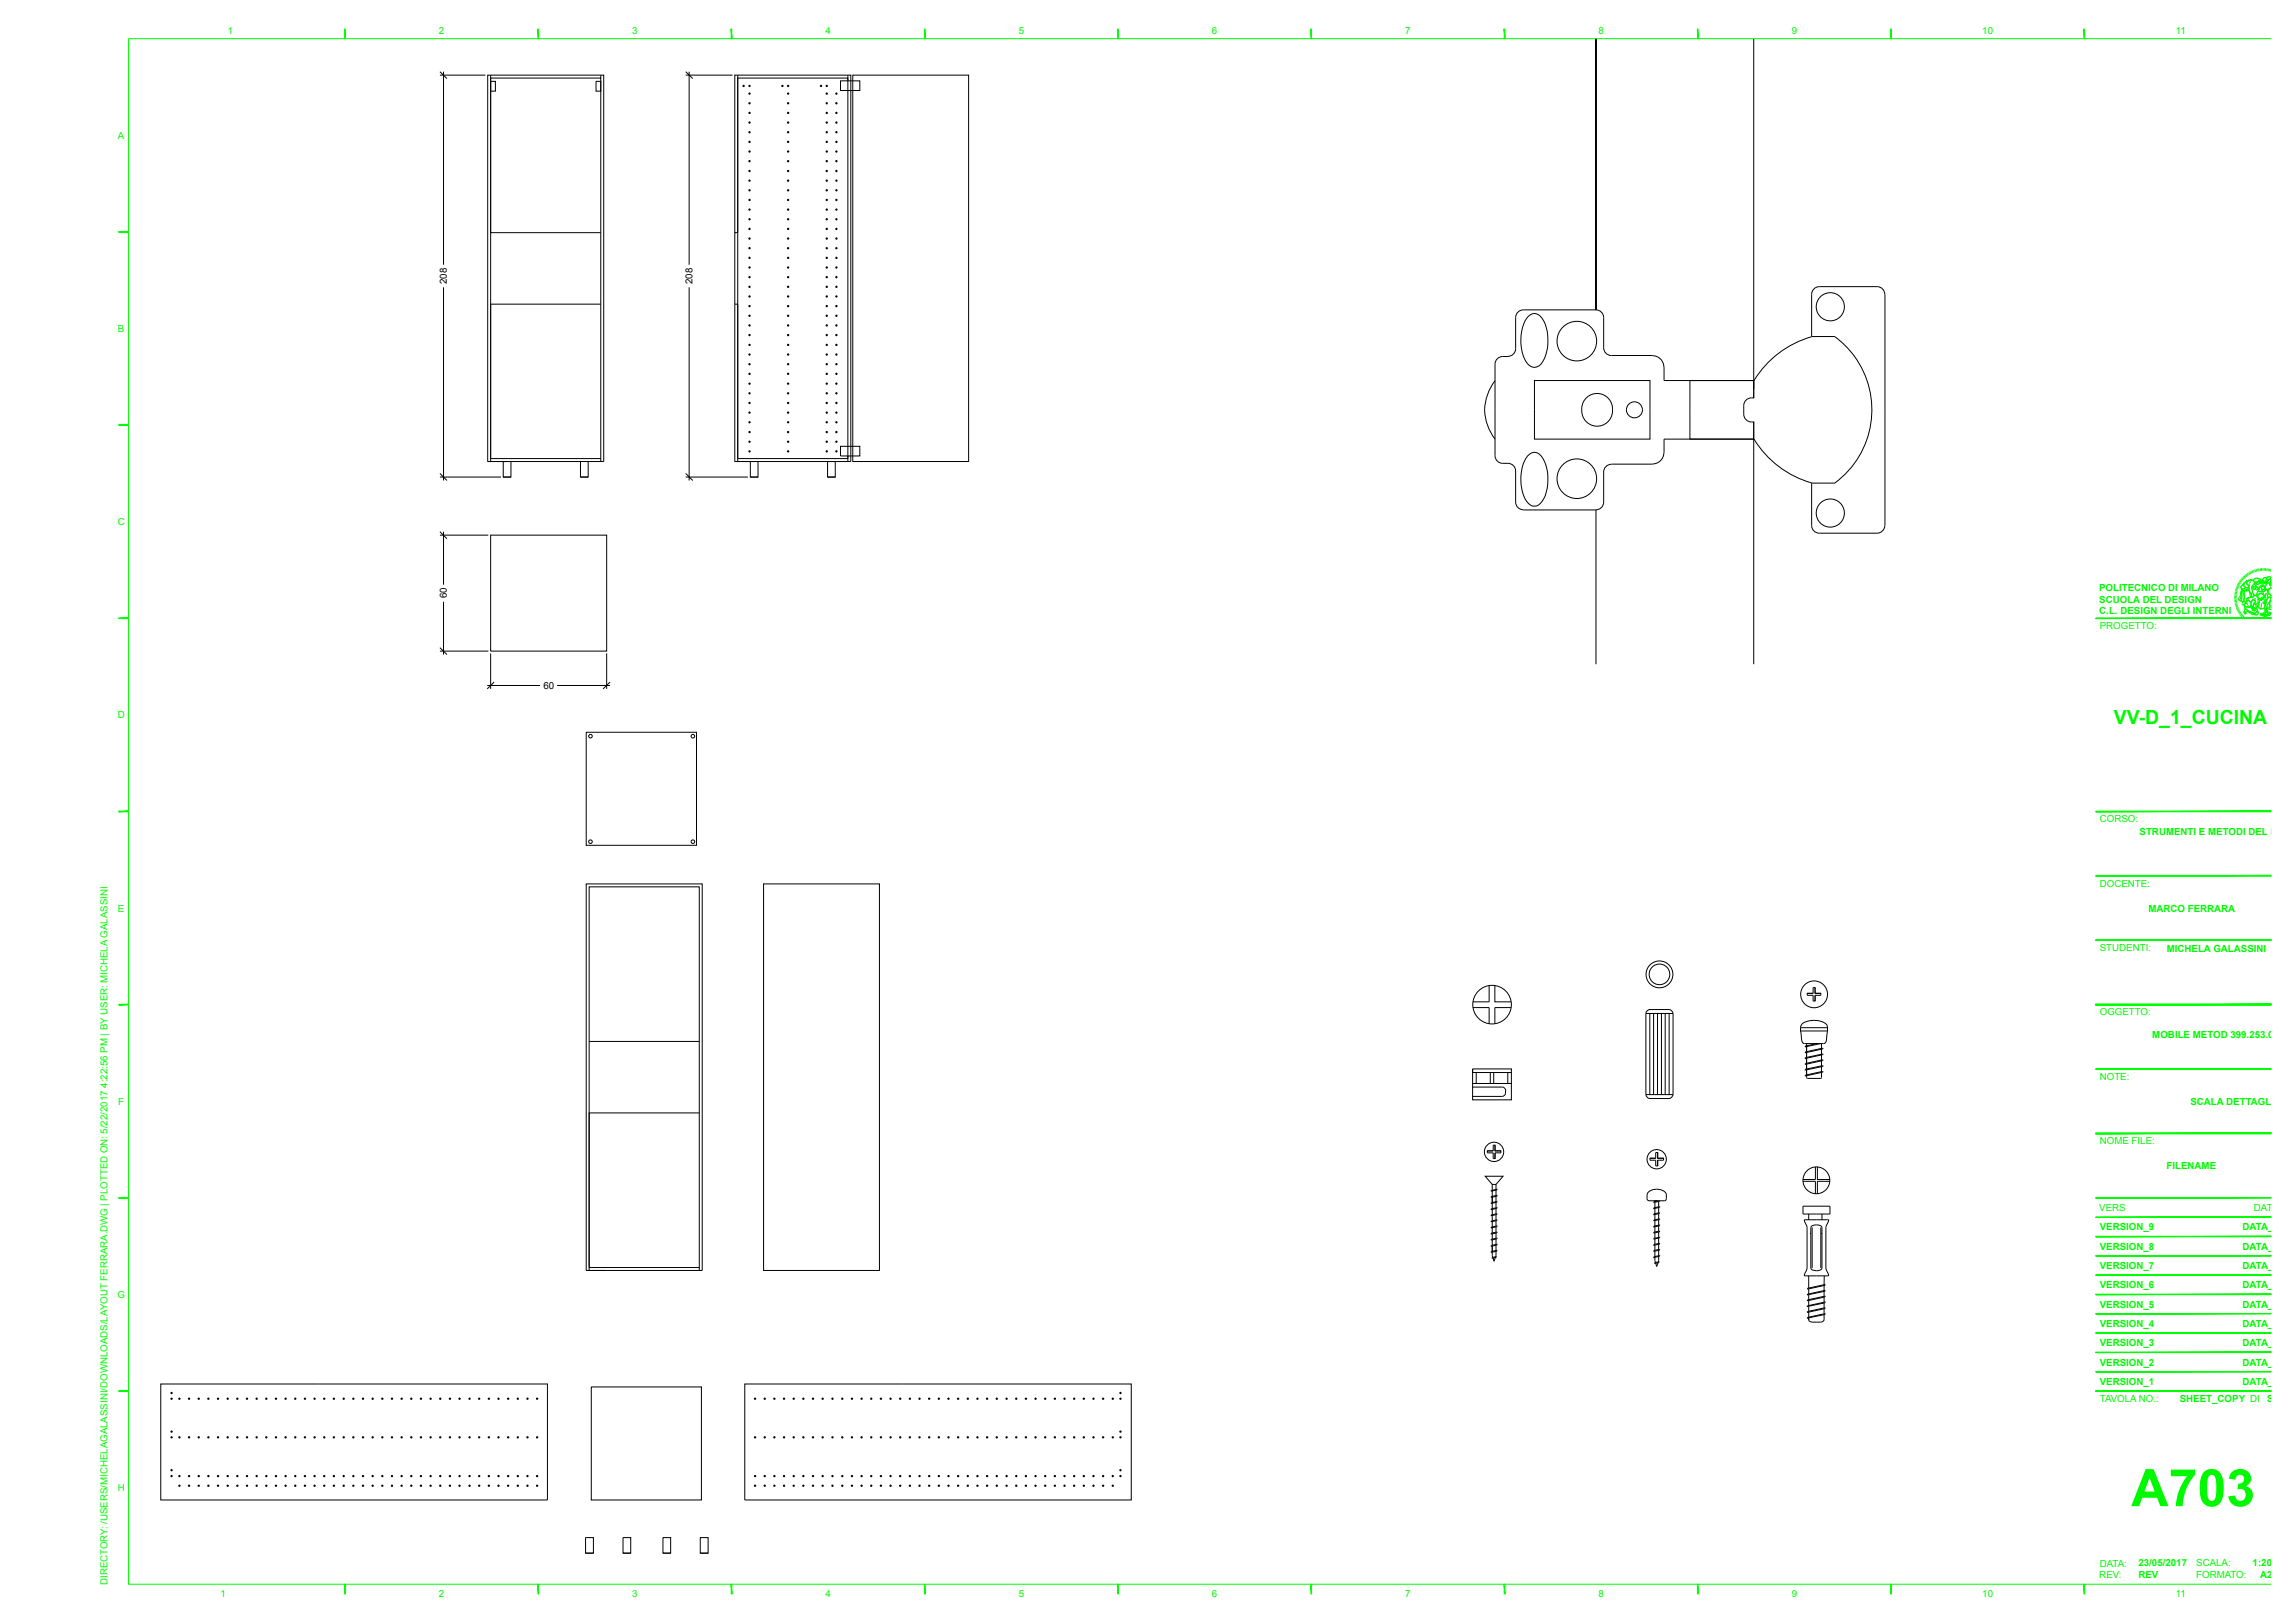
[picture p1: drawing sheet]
<svg xmlns="http://www.w3.org/2000/svg" width="594mm" height="420mm" viewBox="0 0 594 420" stroke-linecap="round" stroke-linejoin="round" font-family="sans-serif">
<defs><g id="words">
<text font-size="13.4" fill="#00f900" x="551.4" y="389.8">A703</text>
<text font-size="5" fill="#00f900" x="546.9" y="187.3">VV-D_1_CUCINA</text>
<g font-size="2.5" fill="#00f900">
<text x="58.9" y="8.8">1</text>
<text x="113.6" y="8.8">2</text>
<text x="163.6" y="8.8">3</text>
<text x="213.6" y="8.8">4</text>
<text x="263.5" y="8.8">5</text>
<text x="313.5" y="8.8">6</text>
<text x="363.5" y="8.8">7</text>
<text x="413.5" y="8.8">8</text>
<text x="463.5" y="8.8">9</text>
<text x="512.8" y="8.8">10</text>
<text x="562.9" y="8.8">11</text>
<text x="30.5" y="35.9">A</text>
<text x="30.5" y="85.9">B</text>
<text x="30.5" y="135.9">C</text>
<text x="543.1" y="152.9">POLITECNICO DI MILANO</text>
<text x="543.1" y="156">SCUOLA DEL DESIGN</text>
<text x="543.1" y="159">C.L. DESIGN DEGLI INTERNI</text>
<text x="543.2" y="162.8">PROGETTO:</text>
<text x="30.5" y="185.9">D</text>
<text x="543.2" y="212.8">CORSO:</text>
<text x="553.5" y="216.2">STRUMENTI E METODI DEL PROGE</text>
<text x="543.2" y="229.4">DOCENTE:</text>
<text x="30.5" y="235.9">E</text>
<text x="555.8" y="235.9">MARCO FERRARA</text>
<text x="543.2" y="246.1">STUDENTI:</text>
<text x="560.6" y="246.5">MICHELA GALASSINI</text>
<text x="543.2" y="262.8">OGGETTO:</text>
<text x="556.8" y="268.7">MOBILE METOD 399.253.02</text>
<text x="543.2" y="279.4">NOTE:</text>
<text x="30.6" y="285.9">F</text>
<text x="566.7" y="285.9">SCALA DETTAGLI 1:1</text>
<text x="543.2" y="296.1">NOME FILE:</text>
<text x="560.5" y="302.5">FILENAME</text>
<text x="543.1" y="313.4">VERS</text>
<text x="583.1" y="313.4">DATA</text>
<text x="543.2" y="323.4">VERSION_8</text>
<text x="543.2" y="318.4">VERSION_9</text>
<text x="580.2" y="323.4">DATA_8</text>
<text x="580.2" y="318.4">DATA_9</text>
<text x="543.2" y="328.4">VERSION_7</text>
<text x="580.2" y="328.4">DATA_7</text>
<text x="30.4" y="335.9">G</text>
<text x="543.2" y="333.4">VERSION_6</text>
<text x="580.2" y="333.4">DATA_6</text>
<text x="543.2" y="338.4">VERSION_5</text>
<text x="580.2" y="338.4">DATA_5</text>
<text x="543.2" y="343.4">VERSION_4</text>
<text x="580.2" y="343.4">DATA_4</text>
<text x="543.2" y="353.4">VERSION_2</text>
<text x="543.2" y="348.4">VERSION_3</text>
<text x="580.2" y="353.4">DATA_2</text>
<text x="580.2" y="348.4">DATA_3</text>
<text x="543.2" y="358.4">VERSION_1</text>
<text x="580.2" y="358.4">DATA_1</text>
<text x="543.2" y="362.9">TAVOLA NO.:</text>
<text x="563.9" y="362.9">SHEET_COPY DI</text>
<text x="586.5" y="362.9">SHEET_</text>
<text x="30.5" y="385.9">H</text>
<text x="543.2" y="405.4">DATA:</text>
<text x="553.2" y="405.4">23/05/2017</text>
<text x="568.2" y="405.4">SCALA:</text>
<text x="582.8" y="405.4">1:20</text>
<text x="27.8" y="410.2" transform="rotate(-90 27.8 410.2)">DIRECTORY: /USERS/MICHELAGALASSINI/DOWNLOADS/LAYOUT FERRARA.DWG | PLOTTED ON: 5/22/2017 4:22:56 PM | BY USER: MICHELA GALASSINI</text>
<text x="57" y="413.4">1</text>
<text x="113.6" y="413.4">2</text>
<text x="163.6" y="413.4">3</text>
<text x="213.6" y="413.4">4</text>
<text x="263.5" y="413.4">5</text>
<text x="313.5" y="413.4">6</text>
<text x="363.5" y="413.4">7</text>
<text x="413.5" y="413.4">8</text>
<text x="463.5" y="413.4">9</text>
<text x="512.8" y="413.4">10</text>
<text x="543.1" y="408.3">REV:</text>
<text x="553.2" y="408.4">REV</text>
<text x="562.9" y="413.4">11</text>
<text x="568.2" y="408.4">FORMATO:</text>
<text x="584.7" y="408.4">A2</text>
</g>
<g font-size="2.5">
<text x="115.6" y="73.5" transform="rotate(-90 115.6 73.5)">208</text>
<text x="179.2" y="73.5" transform="rotate(-90 179.2 73.5)">208</text>
<text x="115.6" y="154.9" transform="rotate(-90 115.6 154.9)">60</text>
<text x="140.6" y="178.3">60</text>
</g>
</g></defs>
<g fill="none" stroke="#000" stroke-width=".26">
<path d="M113.8 19.4h11.8M113.8 18.6l1.8 1.7M114.7 18.6v49.9M126.2 19.4h30v100h-30zM126.9 19.4v40.8h28.5M155.4 19.4v.8M177.4 19.4h12.1M177.4 18.6l1.8 1.7M178.3 18.6v49.9M190.9 19.4v100M219.4 19.4v1.5M220.6 19.4h30v100h-30z"/>
<path d="M453.7 10v93M126.9 21.1h1.3v2.5h-1.3zM154.2 21.1h1.2v2.5h-1.2zM217.4 20.9h5v2.5h-5zM114.7 74.3v50M155.4 78.7h-28.5v40M178.3 74.3v50M190.1 60.2v-40.8h30v100h-30v-40.7M190.1 78.7v-18.5h.8v-40h28.5v99.2M190.1 78.7h.8M487.6 76.2a1.99 1.99 0 0 0-2-2h-14.9a1.99 1.99 0 0 0-2 2v10.9M487.7 76.2v59.8"/>
<path d="M386.8 98.5a11.9 11.9 0 0 0 0 15.1M395.4 81.8a2.14 2.14 0 0 1 3.6 .6 11.6 11.6 0 0 1-.2 11.7 2.28 2.28 0 0 1-4.1-.6 11.9 11.9 0 0 1 .2-11.1zM397 98.5h29.9v15.1h-29.9zM412.9 80.2a1.99 1.99 0 0 1 2 2v7.8a1.99 1.99 0 0 0 2 2h10.6M412.9 80.2h-18.8a1.99 1.99 0 0 0-2 2v8a2.06 2.06 0 0 1-2 2.1 2.79 2.79 0 0 0-3.1 .9l-.2 1v23.7a1.99 1.99 0 0 0 2 2h1.3a1.99 1.99 0 0 1 2 2v8a1.99 1.99 0 0 0 2 2l18.8 .1M412.9 80.2v-70.2v70.2M427.5 92a2.96 2.96 0 0 1 3 3v3.5h23.2M437.2 98.5h16.5v4.5a2.11 2.11 0 0 0-2.6 2v2.2a2.09 2.09 0 0 0 2.6 2v4.4h-16.5zM468.7 87.1h6M468.7 87.1a25.7 25.7 0 0 0-14.9 11.4M474.7 87.1a23.5 23.5 0 0 1 0 37.9M126.9 118.7v-98.5h28.5v99.2"/>
<path d="M126.9 118.7h28.5M126.9 118.7v.7M130.2 119.4h2v4.1h-2zM150.2 119.4h2v4.1h-2zM194.1 119.4h2v4.1h-2zM214.1 119.4h2v4.1h-2zM217.4 115.5h5v2.5h-5zM219.4 118v.7h-28.5M395.2 118a2.25 2.25 0 0 1 2.2-.9 2.25 2.25 0 0 1 1.8 1.6 11.8 11.8 0 0 1-.2 11 2.23 2.23 0 0 1-2 1.3 2.23 2.23 0 0 1-2.1-1.3 11.5 11.5 0 0 1 .3-11.7zM410.6 102.8a4.1 4.1 0 0 1 4.9-.2 4.1 4.1 0 0 1 1.5 4.8 4 4 0 0 1-4.7 2.8 4 4 0 0 1-3.1-4.7 4 4 0 0 1 1.4-2.7zM453.7 113.6h-23.2v3.5a2.96 2.96 0 0 1-3 3M453.7 109.2v62.7"/>
<path d="M453.8 113.6a25.7 25.7 0 0 0 14.9 11.4M113.8 123.5h15.8M113.8 122.5l1.8 1.8M113.8 138.5h12.5M113.8 137.6l1.8 1.8M114.7 137.6v13.7M126.9 138.5h30.1v30h-30.1zM130.2 123.5h2M150.2 123.5h2M177.4 123.5h16.1M177.4 122.5l1.8 1.8M194.1 123.5h2"/>
<path d="M214.1 123.5h2M412.9 132v39.9M416.9 120.2a1.99 1.99 0 0 0-2 1.9v7.8a1.99 1.99 0 0 1-2 2M416.9 120.1h10.6M474.7 125h-6v11a1.99 1.99 0 0 0 2 2h14.9a1.99 1.99 0 0 0 2-2M114.7 155.7v13.7M113.8 168.5h12.5M113.8 167.6l1.8 1.8M126 177.4h13.7M126.9 169.1v9.2M127.8 176.5l-1.8 1.8M144.1 177.4h13.7"/>
<path d="M157 169.1v9.2M157.8 176.5l-1.8 1.8M151.7 189.5h28.5v29.2h-28.5zM151.7 228.7h30v100.1h-30zM197.5 228.7h30v100.1h-30zM385.3 255.1v4.2h-4.2M386.7 255.1v4.2h4.2M467.6 257.1h1.5M469.1 257.1v-1.5h.5v1.5h1.5v.5h-1.5M469.1 257.1h-1.5v.5h1.5v1.4h.5v-1.4M469.6 255.6v1.5h1.5M469.6 257.6v1.4"/>
<path d="M152.4 269.5h28.5M381 276.6h10v8h-10zM381 276.6v.9h10M381.1 260.7h4.2v4.2M381.9 277.5v2.9h-.9h10h-.9v-2.9M385.6 277.5v2.9M386.4 277.5v2.9M390.9 260.7h-4.2v4.2M425.8 262.3l.3-.7 .7-.4h5l.7 .4 .3 .7M425.8 262.3h7M425.8 262.3v21M426.7 261.2h.1"/>
<path d="M426.8 262.3v21M427.8 262.3v21M428.8 262.3v21M429.8 262.3v21M430.8 262.3v21M431.8 262.3v21M432.8 262.3v21M465.8 265.9v.9h7M465.8 265.9h7v.9M465.8 265.9a2.25 2.25 0 0 1 2.4-1.8l1.2-.1a4.4 4.4 0 0 1 3.3 1.3l.1 .6M465.9 266.8h.1M467.1 278.2l4.4-.9 .1 .1-4.5 1z"/>
<path d="M467.1 276.7l4.5-.8-4.6 1zM467.1 275.2l4.5-.9-4.5 1.1zM467.1 273.7l4.5-.9-4.6 1.1zM467.1 272.2l4.5-.9-4.5 1.1zM467.4 270.1v8.8M467.4 278.9l.2 .1M467.6 279.1h3.5M470.1 270.1l-3 .6-.1 .2 4-.8M471.2 270.1v8.8l-.1 .1M472.8 266.8l-.2 1a2.3 2.3 0 0 1-.5 2.2l-5.4 .1-.4-.4-.1-.4-.4-2.5M180.9 288h-28.5v40.8M381 281.3h7.7a.97 .97 0 0 1 .8 .8v.8a.97 .97 0 0 1-.8 .8h-7.7"/>
<path d="M384.8 297.8h1.5M386.3 297.8v-1.5h.5v1.5h1.5v.5h-1.5M386.3 297.8h-1.5v.5h1.5v1.5h.5v-1.5M386.8 296.3v1.5h1.5M386.8 298.3v1.5M425.8 283.3l.3 .6 .7 .4h5l.7-.4 .3-.6M425.8 283.3h7M426.9 299.7h1.4M428.3 299.7v-1.5h.6v1.5h1.5v.5h-1.5M428.3 299.7h-1.4v.5h1.4v1.5h.6v-1.5M428.9 298.2v1.5h1.5M384.2 304.4h4.7l-1.9 2.1h-.9z"/>
<path d="M385.8 316.1l1.5-.4-.1 .2zM385.8 312.9l1.5-.4-.1 .2-1.4 .3zM385.8 311.3l1.5-.4-.1 .2zM385.8 308.2l1.5-.4-.1 .1zM385.8 319.1l1.5-.2-.1 .1-1.4 .3zM385.8 317.6l1.5-.3-.1 .1-1.4 .4zM385.8 314.4l1.5-.3-.1 .2-1.4 .3zM385.8 309.6l1.5-.3-.1 .3-1.4 .2zM386.1 306.5v4.7M386.1 311.4v1.4M386.1 313v1.3M386.1 314.5v1.4"/>
<path d="M386.1 316.1v1.4M386.1 317.7v1.4M386.1 319.3v1.4M387 306.5v4.4M387 311.2v1.4M387 312.7v1.4M387 314.3v1.4M387 315.9v1.4M387 317.5v1.4M387 319.1v1.4M426.4 308.6a3.3 3.3 0 0 1 4.7 .3v1.3l-.3 .5h-4.2l-.5-.5v-1zM427.9 318.9l1.5-.3-.1 .2-1.4 .3z"/>
<path d="M427.9 317.3l1.5-.3-.1 .2-1.4 .3zM427.9 315.7l1.5-.3-.1 .2-1.4 .3zM427.9 314.1l1.5-.2-.1 .1-1.4 .3zM427.9 312.6l1.5-.3-.1 .1-1.4 .4zM428.1 311.1v1.4M428.1 312.7v1.4M428.1 314.3v1.4M428.1 315.9v1.4M428.1 317.5v1.3M428.1 319v1.4M428.6 310.7h-.5v.2M428.9 300.2v1.5"/>
<path d="M429 310.7l-1.2 .4 1.6-.4M429.1 310.9v1.4M429.1 312.5v1.4M429.1 314.1v1.3M429.1 315.6v1.4M429.1 317.3v1.3M429.1 318.8v1.4M466.4 312.1h7v2.1h-7zM466.4 305.7h3.3v3.3M466.8 315.7h6.3l-.7 1.9v10.5l.7 1.9-.2 .2-6.1-.1 .7-2v-10.5zM467.9 314.2v1.4M468.6 317.4a2.01 2.01 0 0 1 2.8 .2v10.5a1.51 1.51 0 0 1-2.1 .6l-.6-.2-.2-.4z"/>
<path d="M468.8 317.6v10.5M469.7 302v3.2h-3.3M470.2 302v3.2h3.2M471.1 317.6v10.5M471.4 314.2v1.4M473.4 305.7h-3.2v3.3M180.9 328h-28.5v-98.5h28.5v99.3M385.8 320.8l1.5-.4-.1 .2zM385.8 323.9l1.5-.3-.1 .2-1.4 .3zM385.8 322.3l1.5-.3-.1 .2-1.4 .3zM386.1 325.4l1-.2v.2l-1 .2zM386.1 324l.1 1.4"/>
<path d="M386.1 320.9v1.4M386.1 322.5v1.3M386.9 325.4l-.4 1-.2-.8M387 323.8l-.1 1.4M387 320.6v1.4M387 322.3v1.3M427.9 325.2l1.5-.3-.1 .2-1.4 .3zM427.9 323.6l1.5-.2-.1 .1-1.4 .3zM427.9 322l1.5-.3-.1 .3-1.4 .3zM427.9 320.5l1.5-.3-.1 .1-1.4 .3zM428.1 326.7l1.1-.2v.2l-1.1 .3zM428.1 325.3l.2 1.4"/>
<path d="M428.1 320.6v1.4M428.1 322.2v1.4M428.1 323.8v1.4M428.9 326.8l-.3 1-.3-.9M429.1 325.1l-.1 1.5M429.1 320.4v1.4M429.1 322v1.4M429.1 323.6v1.4M467.6 338l4.6-1.1-.1 .3zM467.6 333.4l4.6-.9-.1 .1-4.5 1zM467.6 334.9l4.6-.9-.1 .1-4.5 1zM467.6 336.4l4.6-.9-.1 .1-4.5 1z"/>
<path d="M467.6 339.4l4.6-.9-.1 .1-4.5 1zM467.9 330.2v3.1M467.9 333.5v1.3M467.9 335v1.3M467.9 336.5v1.3M467.9 338v1.3M467.9 339.5v1.3M471.9 332.7v1.3M471.9 334.2v1.3M471.9 335.7v1.3M471.9 337.2v1.3M471.9 338.7v1.3"/>
<path d="M472 330.2l-.1 2.3M41.6 358.2h100v30h-100zM153 358.9h28.5v29.3h-28.5zM192.7 358.2h100v30h-100zM467.6 340.9l4.6-1-.1 .3-4.5 .9zM467.6 341.1h.3v.5M467.9 341v.6M471.9 340.2v1.5l-.7 .4h-2.6l-.6-.3-.1-.2M171.5 397.9h2v4h-2zM181.2 397.9h2v4h-2zM151.5 401.9h2v-4h-2v4h2M161.2 401.9h2v-4h-2v4h2"/>
<path d="M171.5 401.9h2M181.2 401.9h2"/>
<circle cx="192.4" cy="22.2" r=".17"/>
<circle cx="193.9" cy="34.2" r=".17"/>
<circle cx="193.9" cy="24.2" r=".17"/>
<circle cx="193.9" cy="39.2" r=".17"/>
<circle cx="193.9" cy="22.2" r=".17"/>
<circle cx="193.9" cy="26.7" r=".17"/>
<circle cx="193.9" cy="29.2" r=".17"/>
<circle cx="193.9" cy="31.7" r=".17"/>
<circle cx="193.9" cy="36.7" r=".17"/>
<circle cx="202.4" cy="22.2" r=".17"/>
<circle cx="203.9" cy="34.2" r=".17"/>
<circle cx="203.9" cy="24.2" r=".17"/>
<circle cx="203.9" cy="39.2" r=".17"/>
<circle cx="203.9" cy="26.7" r=".17"/>
<circle cx="203.9" cy="36.7" r=".17"/>
<circle cx="203.9" cy="22.2" r=".17"/>
<circle cx="203.9" cy="29.2" r=".17"/>
<circle cx="203.9" cy="31.7" r=".17"/>
<circle cx="212.4" cy="22.2" r=".17"/>
<circle cx="213.9" cy="29.2" r=".17"/>
<circle cx="213.9" cy="39.2" r=".17"/>
<circle cx="213.9" cy="22.2" r=".17"/>
<circle cx="213.9" cy="34.2" r=".17"/>
<circle cx="213.9" cy="36.7" r=".17"/>
<circle cx="213.9" cy="26.7" r=".17"/>
<circle cx="213.9" cy="31.7" r=".17"/>
<circle cx="213.9" cy="24.2" r=".17"/>
<circle cx="216.4" cy="24.2" r=".17"/>
<circle cx="216.4" cy="29.2" r=".17"/>
<circle cx="216.4" cy="31.7" r=".17"/>
<circle cx="216.4" cy="34.2" r=".17"/>
<circle cx="216.4" cy="26.7" r=".17"/>
<circle cx="216.4" cy="36.7" r=".17"/>
<circle cx="216.4" cy="39.2" r=".17"/>
<circle cx="193.9" cy="44.2" r=".17"/>
<circle cx="193.9" cy="46.7" r=".17"/>
<circle cx="193.9" cy="54.2" r=".17"/>
<circle cx="193.9" cy="56.7" r=".17"/>
<circle cx="193.9" cy="41.7" r=".17"/>
<circle cx="193.9" cy="51.7" r=".17"/>
<circle cx="193.9" cy="59.2" r=".17"/>
<circle cx="193.9" cy="49.2" r=".17"/>
<circle cx="203.9" cy="41.7" r=".17"/>
<circle cx="203.9" cy="44.2" r=".17"/>
<circle cx="203.9" cy="46.7" r=".17"/>
<circle cx="203.9" cy="51.7" r=".17"/>
<circle cx="203.9" cy="54.2" r=".17"/>
<circle cx="203.9" cy="56.7" r=".17"/>
<circle cx="203.9" cy="49.2" r=".17"/>
<circle cx="203.9" cy="59.2" r=".17"/>
<circle cx="213.9" cy="46.7" r=".17"/>
<circle cx="213.9" cy="51.7" r=".17"/>
<circle cx="213.9" cy="54.2" r=".17"/>
<circle cx="213.9" cy="41.7" r=".17"/>
<circle cx="213.9" cy="44.2" r=".17"/>
<circle cx="213.9" cy="49.2" r=".17"/>
<circle cx="213.9" cy="56.7" r=".17"/>
<circle cx="213.9" cy="59.2" r=".17"/>
<circle cx="216.4" cy="54.2" r=".17"/>
<circle cx="216.4" cy="46.7" r=".17"/>
<circle cx="216.4" cy="56.7" r=".17"/>
<circle cx="216.4" cy="41.7" r=".17"/>
<circle cx="216.4" cy="49.2" r=".17"/>
<circle cx="216.4" cy="59.2" r=".17"/>
<circle cx="216.4" cy="44.2" r=".17"/>
<circle cx="216.4" cy="51.7" r=".17"/>
<circle cx="193.9" cy="61.7" r=".17"/>
<circle cx="193.9" cy="76.7" r=".17"/>
<circle cx="193.9" cy="79.2" r=".17"/>
<circle cx="193.9" cy="64.2" r=".17"/>
<circle cx="193.9" cy="74.2" r=".17"/>
<circle cx="193.9" cy="66.7" r=".17"/>
<circle cx="193.9" cy="69.2" r=".17"/>
<circle cx="193.9" cy="71.7" r=".17"/>
<circle cx="203.9" cy="76.7" r=".17"/>
<circle cx="203.9" cy="61.7" r=".17"/>
<circle cx="203.9" cy="74.2" r=".17"/>
<circle cx="203.9" cy="79.2" r=".17"/>
<circle cx="203.9" cy="64.2" r=".17"/>
<circle cx="203.9" cy="66.7" r=".17"/>
<circle cx="203.9" cy="69.2" r=".17"/>
<circle cx="203.9" cy="71.7" r=".17"/>
<circle cx="213.9" cy="74.2" r=".17"/>
<circle cx="213.9" cy="64.2" r=".17"/>
<circle cx="213.9" cy="69.2" r=".17"/>
<circle cx="213.9" cy="71.7" r=".17"/>
<circle cx="213.9" cy="79.2" r=".17"/>
<circle cx="213.9" cy="61.7" r=".17"/>
<circle cx="213.9" cy="66.7" r=".17"/>
<circle cx="213.9" cy="76.7" r=".17"/>
<circle cx="216.4" cy="61.7" r=".17"/>
<circle cx="216.4" cy="64.2" r=".17"/>
<circle cx="216.4" cy="76.7" r=".17"/>
<circle cx="216.4" cy="79.2" r=".17"/>
<circle cx="216.4" cy="69.2" r=".17"/>
<circle cx="216.4" cy="71.7" r=".17"/>
<circle cx="216.4" cy="74.2" r=".17"/>
<circle cx="216.4" cy="66.7" r=".17"/>
<circle cx="473.5" cy="79.4" r="3.6"/>
<circle cx="193.9" cy="94.2" r=".17"/>
<circle cx="193.9" cy="81.7" r=".17"/>
<circle cx="193.9" cy="89.2" r=".17"/>
<circle cx="193.9" cy="99.3" r=".17"/>
<circle cx="193.9" cy="84.2" r=".17"/>
<circle cx="193.9" cy="86.7" r=".17"/>
<circle cx="193.9" cy="91.7" r=".17"/>
<circle cx="193.9" cy="96.7" r=".17"/>
<circle cx="203.9" cy="81.7" r=".17"/>
<circle cx="203.9" cy="84.2" r=".17"/>
<circle cx="203.9" cy="89.2" r=".17"/>
<circle cx="203.9" cy="94.2" r=".17"/>
<circle cx="203.9" cy="99.3" r=".17"/>
<circle cx="203.9" cy="86.7" r=".17"/>
<circle cx="203.9" cy="91.7" r=".17"/>
<circle cx="203.9" cy="96.7" r=".17"/>
<circle cx="213.9" cy="99.3" r=".17"/>
<circle cx="213.9" cy="91.7" r=".17"/>
<circle cx="213.9" cy="94.2" r=".17"/>
<circle cx="213.9" cy="84.2" r=".17"/>
<circle cx="213.9" cy="86.7" r=".17"/>
<circle cx="213.9" cy="89.2" r=".17"/>
<circle cx="213.9" cy="96.7" r=".17"/>
<circle cx="213.9" cy="81.7" r=".17"/>
<circle cx="216.4" cy="81.7" r=".17"/>
<circle cx="216.4" cy="84.2" r=".17"/>
<circle cx="216.4" cy="89.2" r=".17"/>
<circle cx="216.4" cy="94.2" r=".17"/>
<circle cx="216.4" cy="86.7" r=".17"/>
<circle cx="216.4" cy="91.7" r=".17"/>
<circle cx="216.4" cy="96.7" r=".17"/>
<circle cx="216.4" cy="99.3" r=".17"/>
<circle cx="407.9" cy="88.3" r="5.1"/>
<circle cx="193.9" cy="111.8" r=".17"/>
<circle cx="193.9" cy="101.8" r=".17"/>
<circle cx="193.9" cy="104.3" r=".17"/>
<circle cx="193.9" cy="106.8" r=".17"/>
<circle cx="193.9" cy="109.3" r=".17"/>
<circle cx="193.9" cy="114.3" r=".17"/>
<circle cx="193.9" cy="116.8" r=".17"/>
<circle cx="203.9" cy="111.8" r=".17"/>
<circle cx="203.9" cy="101.8" r=".17"/>
<circle cx="203.9" cy="104.3" r=".17"/>
<circle cx="203.9" cy="106.8" r=".17"/>
<circle cx="203.9" cy="109.3" r=".17"/>
<circle cx="203.9" cy="114.3" r=".17"/>
<circle cx="203.9" cy="116.8" r=".17"/>
<circle cx="213.9" cy="106.8" r=".17"/>
<circle cx="213.9" cy="101.8" r=".17"/>
<circle cx="213.9" cy="111.8" r=".17"/>
<circle cx="213.9" cy="114.3" r=".17"/>
<circle cx="213.9" cy="116.8" r=".17"/>
<circle cx="213.9" cy="104.3" r=".17"/>
<circle cx="213.9" cy="109.3" r=".17"/>
<circle cx="216.4" cy="101.8" r=".17"/>
<circle cx="216.4" cy="106.8" r=".17"/>
<circle cx="216.4" cy="109.3" r=".17"/>
<circle cx="216.4" cy="111.8" r=".17"/>
<circle cx="216.4" cy="114.3" r=".17"/>
<circle cx="216.4" cy="104.3" r=".17"/>
<circle cx="216.4" cy="116.8" r=".17"/>
<circle cx="422.8" cy="106.1" r="2.07"/>
<circle cx="407.9" cy="123.9" r="5.1"/>
<circle cx="473.5" cy="132.8" r="3.6"/>
<circle cx="152.8" cy="190.5" r=".47"/>
<circle cx="179.3" cy="190.5" r=".47"/>
<circle cx="152.8" cy="217.8" r=".47"/>
<circle cx="179.3" cy="217.8" r=".47"/>
<circle cx="386" cy="260" r="5"/>
<circle cx="429.3" cy="252.1" r="3.5"/>
<circle cx="429.3" cy="252.1" r="2.67"/>
<circle cx="469.3" cy="257.3" r="3.5"/>
<circle cx="386.5" cy="298.1" r="2.5"/>
<circle cx="428.6" cy="300" r="2.5"/>
<circle cx="469.9" cy="305.4" r="3.5"/>
<circle cx="44.4" cy="370.5" r=".17"/>
<circle cx="44.4" cy="372" r=".17"/>
<circle cx="44.4" cy="362" r=".17"/>
<circle cx="44.4" cy="360.5" r=".17"/>
<circle cx="46.4" cy="372" r=".17"/>
<circle cx="46.4" cy="362" r=".17"/>
<circle cx="48.9" cy="362" r=".17"/>
<circle cx="48.9" cy="372" r=".17"/>
<circle cx="51.4" cy="372" r=".17"/>
<circle cx="51.4" cy="362" r=".17"/>
<circle cx="53.9" cy="372" r=".17"/>
<circle cx="53.9" cy="362" r=".17"/>
<circle cx="56.4" cy="362" r=".17"/>
<circle cx="56.4" cy="372" r=".17"/>
<circle cx="58.9" cy="372" r=".17"/>
<circle cx="58.9" cy="362" r=".17"/>
<circle cx="61.4" cy="372" r=".17"/>
<circle cx="61.4" cy="362" r=".17"/>
<circle cx="63.9" cy="362" r=".17"/>
<circle cx="63.9" cy="372" r=".17"/>
<circle cx="66.4" cy="372" r=".17"/>
<circle cx="66.4" cy="362" r=".17"/>
<circle cx="68.9" cy="372" r=".17"/>
<circle cx="68.9" cy="362" r=".17"/>
<circle cx="71.4" cy="372" r=".17"/>
<circle cx="71.4" cy="362" r=".17"/>
<circle cx="73.9" cy="372" r=".17"/>
<circle cx="73.9" cy="362" r=".17"/>
<circle cx="76.4" cy="362" r=".17"/>
<circle cx="76.4" cy="372" r=".17"/>
<circle cx="78.9" cy="362" r=".17"/>
<circle cx="78.9" cy="372" r=".17"/>
<circle cx="81.4" cy="372" r=".17"/>
<circle cx="81.4" cy="362" r=".17"/>
<circle cx="83.9" cy="372" r=".17"/>
<circle cx="83.9" cy="362" r=".17"/>
<circle cx="86.4" cy="362" r=".17"/>
<circle cx="86.4" cy="372" r=".17"/>
<circle cx="88.9" cy="362" r=".17"/>
<circle cx="88.9" cy="372" r=".17"/>
<circle cx="91.4" cy="362" r=".17"/>
<circle cx="91.4" cy="372" r=".17"/>
<circle cx="93.9" cy="362" r=".17"/>
<circle cx="93.9" cy="372" r=".17"/>
<circle cx="96.4" cy="372" r=".17"/>
<circle cx="96.4" cy="362" r=".17"/>
<circle cx="98.9" cy="372" r=".17"/>
<circle cx="98.9" cy="362" r=".17"/>
<circle cx="101.4" cy="362" r=".17"/>
<circle cx="101.4" cy="372" r=".17"/>
<circle cx="103.9" cy="372" r=".17"/>
<circle cx="103.9" cy="362" r=".17"/>
<circle cx="106.4" cy="372" r=".17"/>
<circle cx="106.4" cy="362" r=".17"/>
<circle cx="108.9" cy="372" r=".17"/>
<circle cx="108.9" cy="362" r=".17"/>
<circle cx="111.4" cy="372" r=".17"/>
<circle cx="111.4" cy="362" r=".17"/>
<circle cx="113.9" cy="362" r=".17"/>
<circle cx="113.9" cy="372" r=".17"/>
<circle cx="116.4" cy="362" r=".17"/>
<circle cx="116.4" cy="372" r=".17"/>
<circle cx="118.9" cy="372" r=".17"/>
<circle cx="118.9" cy="362" r=".17"/>
<circle cx="121.5" cy="372" r=".17"/>
<circle cx="121.5" cy="362" r=".17"/>
<circle cx="124" cy="362" r=".17"/>
<circle cx="124" cy="372" r=".17"/>
<circle cx="126.5" cy="362" r=".17"/>
<circle cx="126.5" cy="372" r=".17"/>
<circle cx="129" cy="362" r=".17"/>
<circle cx="129" cy="372" r=".17"/>
<circle cx="131.5" cy="372" r=".17"/>
<circle cx="131.5" cy="362" r=".17"/>
<circle cx="134" cy="372" r=".17"/>
<circle cx="134" cy="362" r=".17"/>
<circle cx="136.5" cy="372" r=".17"/>
<circle cx="136.5" cy="362" r=".17"/>
<circle cx="139" cy="362" r=".17"/>
<circle cx="139" cy="372" r=".17"/>
<circle cx="195.3" cy="362" r=".17"/>
<circle cx="195.3" cy="372" r=".17"/>
<circle cx="197.8" cy="362" r=".17"/>
<circle cx="197.8" cy="372" r=".17"/>
<circle cx="200.3" cy="372" r=".17"/>
<circle cx="200.3" cy="362" r=".17"/>
<circle cx="202.8" cy="372" r=".17"/>
<circle cx="202.8" cy="362" r=".17"/>
<circle cx="205.3" cy="362" r=".17"/>
<circle cx="205.3" cy="372" r=".17"/>
<circle cx="207.8" cy="372" r=".17"/>
<circle cx="207.8" cy="362" r=".17"/>
<circle cx="210.3" cy="362" r=".17"/>
<circle cx="210.3" cy="372" r=".17"/>
<circle cx="212.8" cy="362" r=".17"/>
<circle cx="212.8" cy="372" r=".17"/>
<circle cx="215.4" cy="372" r=".17"/>
<circle cx="215.4" cy="362" r=".17"/>
<circle cx="217.9" cy="362" r=".17"/>
<circle cx="217.9" cy="372" r=".17"/>
<circle cx="220.4" cy="362" r=".17"/>
<circle cx="220.4" cy="372" r=".17"/>
<circle cx="222.9" cy="372" r=".17"/>
<circle cx="222.9" cy="362" r=".17"/>
<circle cx="225.4" cy="372" r=".17"/>
<circle cx="225.4" cy="362" r=".17"/>
<circle cx="227.9" cy="372" r=".17"/>
<circle cx="227.9" cy="362" r=".17"/>
<circle cx="230.4" cy="372" r=".17"/>
<circle cx="230.4" cy="362" r=".17"/>
<circle cx="232.9" cy="362" r=".17"/>
<circle cx="232.9" cy="372" r=".17"/>
<circle cx="235.4" cy="362" r=".17"/>
<circle cx="235.4" cy="372" r=".17"/>
<circle cx="237.9" cy="372" r=".17"/>
<circle cx="237.9" cy="362" r=".17"/>
<circle cx="240.4" cy="362" r=".17"/>
<circle cx="240.4" cy="372" r=".17"/>
<circle cx="242.9" cy="372" r=".17"/>
<circle cx="242.9" cy="362" r=".17"/>
<circle cx="245.4" cy="372" r=".17"/>
<circle cx="245.4" cy="362" r=".17"/>
<circle cx="247.9" cy="362" r=".17"/>
<circle cx="247.9" cy="372" r=".17"/>
<circle cx="250.4" cy="362" r=".17"/>
<circle cx="250.4" cy="372" r=".17"/>
<circle cx="252.9" cy="362" r=".17"/>
<circle cx="252.9" cy="372" r=".17"/>
<circle cx="255.4" cy="362" r=".17"/>
<circle cx="255.4" cy="372" r=".17"/>
<circle cx="257.9" cy="362" r=".17"/>
<circle cx="257.9" cy="372" r=".17"/>
<circle cx="260.4" cy="372" r=".17"/>
<circle cx="260.4" cy="362" r=".17"/>
<circle cx="262.9" cy="372" r=".17"/>
<circle cx="262.9" cy="362" r=".17"/>
<circle cx="265.4" cy="362" r=".17"/>
<circle cx="265.4" cy="372" r=".17"/>
<circle cx="267.9" cy="362" r=".17"/>
<circle cx="267.9" cy="372" r=".17"/>
<circle cx="270.4" cy="372" r=".17"/>
<circle cx="270.4" cy="362" r=".17"/>
<circle cx="272.9" cy="362" r=".17"/>
<circle cx="272.9" cy="372" r=".17"/>
<circle cx="275.4" cy="362" r=".17"/>
<circle cx="275.4" cy="372" r=".17"/>
<circle cx="277.9" cy="362" r=".17"/>
<circle cx="277.9" cy="372" r=".17"/>
<circle cx="280.4" cy="362" r=".17"/>
<circle cx="280.4" cy="372" r=".17"/>
<circle cx="282.9" cy="372" r=".17"/>
<circle cx="282.9" cy="362" r=".17"/>
<circle cx="285.4" cy="362" r=".17"/>
<circle cx="285.4" cy="372" r=".17"/>
<circle cx="287.9" cy="372" r=".17"/>
<circle cx="287.9" cy="362" r=".17"/>
<circle cx="289.9" cy="362" r=".17"/>
<circle cx="289.9" cy="360.5" r=".17"/>
<circle cx="289.9" cy="370.5" r=".17"/>
<circle cx="289.9" cy="372" r=".17"/>
<circle cx="44.4" cy="382" r=".17"/>
<circle cx="44.4" cy="380.5" r=".17"/>
<circle cx="46.4" cy="382" r=".17"/>
<circle cx="46.4" cy="384.5" r=".17"/>
<circle cx="48.9" cy="382" r=".17"/>
<circle cx="48.9" cy="384.5" r=".17"/>
<circle cx="51.4" cy="382" r=".17"/>
<circle cx="51.4" cy="384.5" r=".17"/>
<circle cx="53.9" cy="382" r=".17"/>
<circle cx="53.9" cy="384.5" r=".17"/>
<circle cx="56.4" cy="382" r=".17"/>
<circle cx="56.4" cy="384.5" r=".17"/>
<circle cx="58.9" cy="384.5" r=".17"/>
<circle cx="58.9" cy="382" r=".17"/>
<circle cx="61.4" cy="384.5" r=".17"/>
<circle cx="61.4" cy="382" r=".17"/>
<circle cx="63.9" cy="382" r=".17"/>
<circle cx="63.9" cy="384.5" r=".17"/>
<circle cx="66.4" cy="382" r=".17"/>
<circle cx="66.4" cy="384.5" r=".17"/>
<circle cx="68.9" cy="382" r=".17"/>
<circle cx="68.9" cy="384.5" r=".17"/>
<circle cx="71.4" cy="382" r=".17"/>
<circle cx="71.4" cy="384.5" r=".17"/>
<circle cx="73.9" cy="384.5" r=".17"/>
<circle cx="73.9" cy="382" r=".17"/>
<circle cx="76.4" cy="382" r=".17"/>
<circle cx="76.4" cy="384.5" r=".17"/>
<circle cx="78.9" cy="382" r=".17"/>
<circle cx="78.9" cy="384.5" r=".17"/>
<circle cx="81.4" cy="384.5" r=".17"/>
<circle cx="81.4" cy="382" r=".17"/>
<circle cx="83.9" cy="382" r=".17"/>
<circle cx="83.9" cy="384.5" r=".17"/>
<circle cx="86.4" cy="382" r=".17"/>
<circle cx="86.4" cy="384.5" r=".17"/>
<circle cx="88.9" cy="382" r=".17"/>
<circle cx="88.9" cy="384.5" r=".17"/>
<circle cx="91.4" cy="382" r=".17"/>
<circle cx="91.4" cy="384.5" r=".17"/>
<circle cx="93.9" cy="384.5" r=".17"/>
<circle cx="93.9" cy="382" r=".17"/>
<circle cx="96.4" cy="382" r=".17"/>
<circle cx="96.4" cy="384.5" r=".17"/>
<circle cx="98.9" cy="384.5" r=".17"/>
<circle cx="98.9" cy="382" r=".17"/>
<circle cx="101.4" cy="382" r=".17"/>
<circle cx="101.4" cy="384.5" r=".17"/>
<circle cx="103.9" cy="382" r=".17"/>
<circle cx="103.9" cy="384.5" r=".17"/>
<circle cx="106.4" cy="384.5" r=".17"/>
<circle cx="106.4" cy="382" r=".17"/>
<circle cx="108.9" cy="382" r=".17"/>
<circle cx="108.9" cy="384.5" r=".17"/>
<circle cx="111.4" cy="384.5" r=".17"/>
<circle cx="111.4" cy="382" r=".17"/>
<circle cx="113.9" cy="384.5" r=".17"/>
<circle cx="113.9" cy="382" r=".17"/>
<circle cx="116.4" cy="382" r=".17"/>
<circle cx="116.4" cy="384.5" r=".17"/>
<circle cx="118.9" cy="382" r=".17"/>
<circle cx="118.9" cy="384.5" r=".17"/>
<circle cx="121.5" cy="382" r=".17"/>
<circle cx="121.5" cy="384.5" r=".17"/>
<circle cx="124" cy="382" r=".17"/>
<circle cx="124" cy="384.5" r=".17"/>
<circle cx="126.5" cy="382" r=".17"/>
<circle cx="126.5" cy="384.5" r=".17"/>
<circle cx="129" cy="384.5" r=".17"/>
<circle cx="129" cy="382" r=".17"/>
<circle cx="131.5" cy="382" r=".17"/>
<circle cx="131.5" cy="384.5" r=".17"/>
<circle cx="134" cy="382" r=".17"/>
<circle cx="134" cy="384.5" r=".17"/>
<circle cx="136.5" cy="382" r=".17"/>
<circle cx="136.5" cy="384.5" r=".17"/>
<circle cx="139" cy="382" r=".17"/>
<circle cx="139" cy="384.5" r=".17"/>
<circle cx="195.3" cy="382" r=".17"/>
<circle cx="195.3" cy="384.5" r=".17"/>
<circle cx="197.8" cy="382" r=".17"/>
<circle cx="197.8" cy="384.5" r=".17"/>
<circle cx="200.3" cy="382" r=".17"/>
<circle cx="200.3" cy="384.5" r=".17"/>
<circle cx="202.8" cy="384.5" r=".17"/>
<circle cx="202.8" cy="382" r=".17"/>
<circle cx="205.3" cy="384.5" r=".17"/>
<circle cx="205.3" cy="382" r=".17"/>
<circle cx="207.8" cy="384.5" r=".17"/>
<circle cx="207.8" cy="382" r=".17"/>
<circle cx="210.3" cy="384.5" r=".17"/>
<circle cx="210.3" cy="382" r=".17"/>
<circle cx="212.8" cy="382" r=".17"/>
<circle cx="212.8" cy="384.5" r=".17"/>
<circle cx="215.4" cy="382" r=".17"/>
<circle cx="215.4" cy="384.5" r=".17"/>
<circle cx="217.9" cy="382" r=".17"/>
<circle cx="217.9" cy="384.5" r=".17"/>
<circle cx="220.4" cy="382" r=".17"/>
<circle cx="220.4" cy="384.5" r=".17"/>
<circle cx="222.9" cy="382" r=".17"/>
<circle cx="222.9" cy="384.5" r=".17"/>
<circle cx="225.4" cy="382" r=".17"/>
<circle cx="225.4" cy="384.5" r=".17"/>
<circle cx="227.9" cy="382" r=".17"/>
<circle cx="227.9" cy="384.5" r=".17"/>
<circle cx="230.4" cy="382" r=".17"/>
<circle cx="230.4" cy="384.5" r=".17"/>
<circle cx="232.9" cy="384.5" r=".17"/>
<circle cx="232.9" cy="382" r=".17"/>
<circle cx="235.4" cy="382" r=".17"/>
<circle cx="235.4" cy="384.5" r=".17"/>
<circle cx="237.9" cy="382" r=".17"/>
<circle cx="237.9" cy="384.5" r=".17"/>
<circle cx="240.4" cy="384.5" r=".17"/>
<circle cx="240.4" cy="382" r=".17"/>
<circle cx="242.9" cy="382" r=".17"/>
<circle cx="242.9" cy="384.5" r=".17"/>
<circle cx="245.4" cy="382" r=".17"/>
<circle cx="245.4" cy="384.5" r=".17"/>
<circle cx="247.9" cy="382" r=".17"/>
<circle cx="247.9" cy="384.5" r=".17"/>
<circle cx="250.4" cy="382" r=".17"/>
<circle cx="250.4" cy="384.5" r=".17"/>
<circle cx="252.9" cy="384.5" r=".17"/>
<circle cx="252.9" cy="382" r=".17"/>
<circle cx="255.4" cy="382" r=".17"/>
<circle cx="255.4" cy="384.5" r=".17"/>
<circle cx="257.9" cy="382" r=".17"/>
<circle cx="257.9" cy="384.5" r=".17"/>
<circle cx="260.4" cy="384.5" r=".17"/>
<circle cx="260.4" cy="382" r=".17"/>
<circle cx="262.9" cy="382" r=".17"/>
<circle cx="262.9" cy="384.5" r=".17"/>
<circle cx="265.4" cy="382" r=".17"/>
<circle cx="265.4" cy="384.5" r=".17"/>
<circle cx="267.9" cy="382" r=".17"/>
<circle cx="267.9" cy="384.5" r=".17"/>
<circle cx="270.4" cy="384.5" r=".17"/>
<circle cx="270.4" cy="382" r=".17"/>
<circle cx="272.9" cy="382" r=".17"/>
<circle cx="272.9" cy="384.5" r=".17"/>
<circle cx="275.4" cy="382" r=".17"/>
<circle cx="275.4" cy="384.5" r=".17"/>
<circle cx="277.9" cy="382" r=".17"/>
<circle cx="277.9" cy="384.5" r=".17"/>
<circle cx="280.4" cy="382" r=".17"/>
<circle cx="280.4" cy="384.5" r=".17"/>
<circle cx="282.9" cy="382" r=".17"/>
<circle cx="282.9" cy="384.5" r=".17"/>
<circle cx="285.4" cy="382" r=".17"/>
<circle cx="285.4" cy="384.5" r=".17"/>
<circle cx="287.9" cy="382" r=".17"/>
<circle cx="287.9" cy="384.5" r=".17"/>
<circle cx="289.9" cy="380.5" r=".17"/>
<circle cx="289.9" cy="382" r=".17"/>
</g>
<g fill="#fff" stroke="#fff" stroke-width=".26">
<path d="M113.4 69v4.9h2.7zM113.4 69h2.7v4.9z"/>
<path d="M113.4 151.7v3.5h2.7zM113.4 151.7h2.7v3.5z"/>
<path d="M140.2 176v2.7l3.5-2.7zM140.2 178.7l3.5-2.7v2.7z"/>
<path d="M176.9 69v4.9h2.8zM176.9 69h2.8v4.9z"/>
</g>
<g fill="none" stroke="#0f0" stroke-width=".26">
<path d="M578 154.3h.7M578 154.7h.7M578 155h.7M578 153.9l.7 .1M578.1 153.6l.7 .1M578.1 153.2l.7 .2M578.2 152.9l.7 .1M578.3 152.5l.6 .2M578.4 152.2l.7 .2M578.5 151.9l.6 .2M578.7 151.5l.6 .3M578.7 155.3l-.7 .1"/>
<path d="M578.7 155.6l-.6 .1M578.8 151.2l.6 .3M578.8 156l-.7 .1M578.8 156.3l-.6 .1M578.9 156.6l-.6 .2M579 150.9l.6 .3M579 156.9l-.6 .2M579.1 157.2l-.6 .2M579.2 150.6l.5 .4M579.3 157.5l-.7 .3M579.4 150.3l.5 .4M579.4 157.8l-.6 .3"/>
<path d="M579.6 150l.5 .4M579.6 158.1l-.6 .3M579.7 158.4l-.6 .3M579.8 149.7l.5 .5M579.9 158.6l-.5 .4M580 149.4l.5 .5M580.1 158.9l-.5 .4M580.3 149.2l.5 .5M580.3 159.1l-.5 .5M580.5 159.4l-.5 .5M580.5 149l.5 .5M580.7 159.6l-.5 .5"/>
<path d="M580.8 148.7l.5 .6M581 159.9l-.5 .5M581.1 148.5l.4 .6M581.4 148.3l.4 .6M581.7 148.1l.4 .6M582 147.9l.3 .7M582.3 147.8l.3 .6M582.7 147.6l.2 .7M583 147.5l.2 .6M583.3 147.4l.2 .6M583.7 147.3l.1 .6M584 147.2l.2 .7"/>
<path d="M584.1 154l.5-.4 1 .3 .3 .6-1 .3a.36 .36 0 0 1-.4 .2 .36 .36 0 0 1-.2-.3zM584.3 147.1l.2 .7M584.5 155l.6 .3 .4-.3 .4-.7-.3-.4-1-.3-.5 .7-.3-.1v-.4l.5-.9 1.3 .2 .5-.4v-.3l.7 .2v1a.65 .65 0 0 0-.1 1l-.3 .6-.4 .3-.2 .4h-.3l.2 .2h.3v.4l.2-.2-.3 1.1h-.2a.84 .84 0 0 1-1.3-.1l-.4-.4 .3-.6 .3-1.1M584.7 147.1l.1 .7M585.1 147v.7M585.4 147v.7M585.8 147v.7M586.1 147v.7M586.3 157.5l.2-.1 .1 1.1-.3-.6-.3 .6zM586.5 147.1l-.1 .7M586.8 150l.6-.3 .2 .6-.2 .4a.39 .39 0 0 1-.5 .2 .39 .39 0 0 1-.3-.5zM586.8 154.6l.9-.1-.5 1.2-.7 .9v.8l-.2 .1-.3 .5a2.59 2.59 0 0 1 .3-2.1z"/>
<path d="M586.8 147.1v.7M587.2 147.2l-.1 .6M587.6 147.2l-.2 .7M587.7 152l-.1 .2a.82 .82 0 0 0-.9 .6 .82 .82 0 0 0 .6 1l.1 .3 .3-.1M587.7 154.4l-.4 1.1h.4l-.5 .2-.2 1.8 .4 .2 .3-.1M587.7 158.5l-.9-.1-2 .4 1.1 .4 1.8-.5-1.8 .5v.3l1.8-.5M587.7 149.5a.85 .85 0 0 0-1.1-.1 .85 .85 0 0 0-.3 1.1l.1 .6 .1-.4a.89 .89 0 0 1 .9-1l.2 .6-.3 .4v.6v.1l.2-.2 .2-.6-.2 .6 .2 .5M587.7 156.6v.8M581.2 160.1l-.4 .5M581.5 160.3l-.5 .5M581.7 160.5l-.4 .5M582 160.6l-.4 .6"/>
<path d="M582.3 160.8l-.3 .6M582.6 161l-.3 .6M582.9 161.1l-.3 .6M583.2 161.2l-.2 .7M583.5 161.3l-.2 .7M583.8 161.4l-.2 .7M584.1 161.5l-.1 .6M584.4 161.6l-.1 .6M584.8 161.6l-.1 .7M585.1 161.6l-.1 .7M585.4 161.6v.7M585.7 161.7v.7"/>
<path d="M586 161.6l.1 .7M586.4 161.6l.1 .7M586.7 161.6l.1 .7M587 161.5l.1 .7M587.4 161.5l.1 .6M587.7 161.4h.1"/>
</g>
<path d="M586 155.3l.4-.1-.4 1.3v-.4h-.3l-.2-.2h.3z" fill="none" stroke="#0f0" stroke-width=".26"/>
<g fill="none" stroke="#0f0" stroke-width=".26">
<path d="M579.9 152.3l.7 .1a.83 .83 0 0 0 1.2-.2l.1 .6-.3 .1-1.5-.1zM580.1 152.8l-.3 .4-.1 1.5-.3 .6 .3 .2M580.3 151.1h.2a.8 .8 0 0 0 .9 1.1h.4l-.6 .4-1-.2a.42 .42 0 0 1-.4-.3 .42 .42 0 0 1 .2-.5zM580.3 152.8l.4 .1-.2 .6 .2 1-.3 1.2a.42 .42 0 0 1-.6-.4l.2-.8a1.83 1.83 0 0 1 .3-1.7zM580.7 150.8a1.89 1.89 0 0 1 1.8-.7 .95 .95 0 0 0-1.2 1l.6 .4v.6l-.1 .1-.7-.2a.73 .73 0 0 1-.6-.5 .73 .73 0 0 1 .2-.7zM580.7 156.8l.7 .3 1-.2v.5l.4 .3-.1 .3 .3-.3 .1 .4v-.5l.3 .4-.2-.5 .4 .2-.4-.5a.48 .48 0 0 1-.3-.4 .48 .48 0 0 1 .2-.5h.1a1.35 1.35 0 0 1 .7 1.3 .77 .77 0 0 1-.1 .8 .77 .77 0 0 1-.8 .2h-.1a2.47 2.47 0 0 1-2.2-1.8zM580.7 152.9h.5a.79 .79 0 0 1 1 .5l.2 .7a.72 .72 0 0 1-.8 .6 .37 .37 0 0 0-.4 .3 .37 .37 0 0 0 .2 .5l-.1 .1a.34 .34 0 0 1-.3 .2 .34 .34 0 0 1-.4-.1l-.1-2.2zM580.8 157.5l1.9 1a.85 .85 0 0 0 1.3-.5 .65 .65 0 0 1 .1 1 .65 .65 0 0 1-.9 0l-1.1-.3a.74 .74 0 0 0-1.1-.3v.4h-.3a1.02 1.02 0 0 1 .1-1.3zM581.3 154.9l1.1-.4 .4 .1a.54 .54 0 0 1 .9-.5 1.1 1.1 0 0 1 .8 1.3 1.1 1.1 0 0 1-1.3 .9v-.4a.28 .28 0 0 0 .4-.3 .28 .28 0 0 0-.3-.3l-.4-.1-.5 .7-.7-.6-.3 .2-.1-.2zM581.3 155.6l.3-.3a1.11 1.11 0 0 1 .6 1.8 1.34 1.34 0 0 1-1.6-.5v-.3l.6-.1-.1-.3zM581.5 150.4a1.07 1.07 0 0 1 1.7 .3l-.2 .6a1.77 1.77 0 0 0 .4 2.7v.1a.47 .47 0 0 0-.7 .6 .51 .51 0 0 1-.3-.8l-.5-1.1v-1.2a.87 .87 0 0 1-.6-1zM581.9 152.8h-1.6a.52 .52 0 0 0-.6 .2 .52 .52 0 0 0-.1 .6l-.1 .7-.5 .7 .3 .3"/>
<path d="M582.7 155.2a.48 .48 0 0 1 .6 .1 .48 .48 0 0 1 .1 .6h-.2l-.1 .4a.55 .55 0 0 0-.2 .6 .55 .55 0 0 0 .4 .4l.3 .3-.4-.1 .3 .5-.4-.4 .1 .5-.2-.4-.3 .3 .1-.2a1.67 1.67 0 0 1-.2-2.3zM582.8 152l.7-.3 .3 .2a.31 .31 0 0 0-.4 .3 .31 .31 0 0 0 .2 .3h-.1a.48 .48 0 0 1-.7-.5zM582.8 151.4l.9-.3-.2 .6-1 .4zM583.1 149.9a1.2 1.2 0 0 1 1.9 .4l-.1 .2-.5-.2a.74 .74 0 0 1-.8 .4 .74 .74 0 0 1-.6-.7zM583.2 150.5l.5 .2 .7-.4 .3 .2-.2 .6-.4 .2-.4-.2-.6 .1zM583.5 152h.9l-.3 .1a.35 .35 0 0 1-.1 .5 .35 .35 0 0 1-.5-.1zM583.9 152h.5l-.3 .1a.34 .34 0 0 1-.1 .5 .34 .34 0 0 1-.5-.2 .34 .34 0 0 1 .3-.5l.2 .2h-.2M584 156.9l.8 .7M584.3 150.6l.2 .1M584.4 150.7h-.1M584.4 155l1.2-.5a.63 .63 0 0 1-.4 .7 .63 .63 0 0 1-.8-.2zM584.7 150.8l.4-.1 .4 .1v-.2a.24 .24 0 0 1 .2 .2 .24 .24 0 0 1-.2 .3z"/>
<path d="M584.7 151.7a.87 .87 0 0 1 1-.1 .87 .87 0 0 1 .5 .9l-.2 .4-.3-.4a.53 .53 0 0 0 0-.8 .53 .53 0 0 0-.8 .2l.2 .3a.54 .54 0 0 1-.2 .9l-.6-.3zM584.8 158.8l1.1 .4v.3l-1.1-.4zM585.1 151.6a.84 .84 0 0 1 .8 1.2l-.2 .3h-.5l-.3-1.2zM585.2 156l-.4 1.6 1.1-.2M585.2 150.4a.44 .44 0 0 1 .6 0 .44 .44 0 0 1 0 .6l-.2-.4-.4 .1zM585.2 154.7l.1 .2M585.5 150.8l-.2-.2-.6 .2 .3 .1a.33 .33 0 0 0 .5 .3 .33 .33 0 0 0 0-.6l.1 .2M586.1 150.4l.1 .4M586.8 150.2l.2 .1M586.9 150.3h-.1M587.2 150.4l.2 .1M587.3 155.6l-.3 2h.7"/>
<path d="M587.3 150.5h.1M587.5 153.7h.1M587.7 151.7l-.2-.5-.2 .2v-.7a.4 .4 0 0 1-.4 .2 .4 .4 0 0 1-.3-.4l-.2 .6-.1-.9 .2-.7h-.5a.5 .5 0 0 0-.6 .4 .5 .5 0 0 0 .5 .6l.1 .3h.1a.97 .97 0 0 1-.1 1.1l.1 .5M587.7 152l-.9 .6M587.7 156.6v.8M587.7 155.5h-.4M587.7 153.6l-.3 .1"/>
</g>
<path d="M585.4 151.8l-.2 .1M585.9 152.2h-.2M586 156v.5l.2-.2M586.2 155.7l-.1 .3-.1-.2M586.2 153.4l-.2 1.4M586.3 154.6l-.4 .4 .1 .4M586.4 155.2l-.4 .1-.2 .6h-.3l.2 .2h.3M586.8 150.7h.2M586.9 150.6h.1" fill="none" stroke="#0f0" stroke-width=".26"/>
<g fill="none" stroke="#0f0" stroke-width=".26">
<path d="M587.7 10h-554.4v400h554.4M579.9 152.3v.4M580.3 152.8l-.1 .1a1.79 1.79 0 0 0-.2 1.6l-.3 1 .8 .2M580.5 151.1h-.2a.78 .78 0 0 0-.3 1.3h.8l.4 .2 .6-.4M580.6 156.4a.72 .72 0 0 0 .8 .7l1-.2M580.7 156.8v.1a2.56 2.56 0 0 0 2.2 1.7l.6 .3M580.7 152.9l-.2 .6 .1 2.2M580.9 157.4l-.1 .3a.62 .62 0 0 0-.3 .6 .62 .62 0 0 0 .5 .5v-.2a.43 .43 0 0 1 .4-.4 .43 .43 0 0 1 .5 .3l.5 .3a1.38 1.38 0 0 0 1.8 0l-.1-.8M581 155.9l-.1-.1a.51 .51 0 0 0-.8 .2l-.1 .3a.41 .41 0 0 0 .7 0 .51 .51 0 0 1 .6-.1 .51 .51 0 0 1 .3 .4l.1 .1M581.6 155.2l.8 .7M581.7 155.3h-.1a.57 .57 0 0 0-.4 .9M581.7 152.2l-.6-.2a.74 .74 0 0 1-.7-.6 .74 .74 0 0 1 .4-.8 1.44 1.44 0 0 1 2.4 .1l-.2 .6a1.83 1.83 0 0 0 .4 2.7l-.5 .2"/>
<path d="M582 153.2l.3 1.4M582.3 150.4l-.4 .6-.1 1.4 .7 1.6a.35 .35 0 0 0-.1 .4 .35 .35 0 0 0 .4 .2l.2-.4M582.4 154.5l-.4 .2a.51 .51 0 0 0-.6 .1 .51 .51 0 0 0 0 .6M582.5 150.1a.95 .95 0 0 0-1.2 1l.6 .4M582.7 155.2a.48 .48 0 0 1 .6 .1 .48 .48 0 0 1 .1 .6h-.2l-.1 .4a.51 .51 0 0 0-.3 .6 .51 .51 0 0 0 .5 .4l.3 .3-.4-.1 .2 .5-.3-.4 .1 .5-.2-.4-.3 .3 .1-.2a1.67 1.67 0 0 1-.2-2.3zM582.8 152a.56 .56 0 0 0 .8 .5M582.9 150.2a1.16 1.16 0 0 1 2 .2l-.2 .1a.47 .47 0 0 0-.7 .1l-.8-.1M583.5 154.1l.6 .3a1.01 1.01 0 0 1 0 1.7M583.5 156.4l.3 .7a.97 .97 0 0 1-.4 1.6l-.4-.1M583.6 151.7l.2 .2M583.6 151.4v.2l-1.1 .5M583.6 155l-.7 .2"/>
<path d="M583.7 151.1l-.3 .5M583.8 154.7l.7 .5M584 155.1a.72 .72 0 0 1 .1 .9 .72 .72 0 0 1-.9 .3M584 154.3a.88 .88 0 0 1 .6-.7 .88 .88 0 0 1 .9 .3l.3 .3a.24 .24 0 0 1 0 .4 .24 .24 0 0 1-.4-.1l-.9 .5M584.2 151l.1 .1M584.3 156.3l.1 .9M584.3 152.9a1.28 1.28 0 0 0-.5 1.3M584.5 155.8l-.3 .8-.4 .5M584.6 155.1h-.1M584.7 150.5l-.2 .5-.4 .3-.4-.2-.5 .1M584.8 158.8v.3l1.2 .4 1.7-.5M585.2 150.6a.39 .39 0 0 1 .5-.2 .39 .39 0 0 1 .1 .6h-.1"/>
<path d="M585.2 155.1v.1M585.3 155l.1 .1M585.5 153.1v.7M585.6 154.6l-.1 .3a.49 .49 0 0 1-.4 .3 .49 .49 0 0 1-.5-.2M585.6 151.6l.3 .3-.2 .1M585.7 151.8a.41 .41 0 0 0-.6-.2 .41 .41 0 0 0 0 .6v.2a.46 .46 0 0 1 0 .6 .46 .46 0 0 1-.7 0 .46 .46 0 0 1 .1-.7l.2-.5 .4-.3a.96 .96 0 0 1 1.1 1v.2a.24 .24 0 0 1-.3 .2 .24 .24 0 0 1-.2-.4M585.9 152v.5h-.7M585.9 152.8l-.2 .2-.5 .1M585.9 159.2v.3M586 150.8h.2l.1 .3-.3 .9M586.2 152.6l.5 .3M586.5 153.5l-.5 .9"/>
<path d="M586.5 149.5h-.5a.6 .6 0 0 0-.6 .7M586.6 150.5a.4 .4 0 0 0 .3 .4 .4 .4 0 0 0 .4-.2M586.8 154.6l-.4 .6-.1 .8a2.17 2.17 0 0 0-.3 2l.5-.6 .1 1.4-.3-.9-.4 1 .1-.9M586.8 153.6a.65 .65 0 0 0-.1 1l1-.2M587.5 151.2l.2 .5M587.7 152l-.1 .1M587.7 152.2l-.9 .4-.1 .5M587.7 152.3a.84 .84 0 0 0-.9 .7 .84 .84 0 0 0 .6 1h.3M587.7 158.7l-1.8 .5-1.1-.4M587.7 158.5l-.9-.1-2 .4M587.7 154.5l-.5 1.2-.7 .9v.9M587.7 149.5a.85 .85 0 0 0-1.1-.1 .85 .85 0 0 0-.3 1.1l.1 .6 .1-.4a.65 .65 0 0 1 .2-.7 .65 .65 0 0 1 .7-.1l.2 .4-.2 .4-.1 .7 .4-.8"/>
</g>
<g fill="#fff" stroke="#fff" stroke-width=".26">
<path d="M567.2 160h20.5v2.9z"/>
<path d="M567.2 164.3h20.5v-1.4zM567.2 160l20.5 2.9-20.5 1.4z"/>
</g>
<path d="M587.7 160h-20.5v4.3h20.5" fill="none" stroke="#fff" stroke-width=".26"/>
<g fill="#0f0" stroke="#0f0" stroke-width=".26">
<path d="M542.2 360.1h45.5v-.2zM542.2 359.9h45.5l-45.5 .2z"/>
<path d="M542.2 360.1h45.5v-.2zM542.2 359.9h45.5l-45.5 .2z"/>
<path d="M542.2 355l45.5-.1zM542.2 354.9h45.5z"/>
<path d="M542.2 350l45.5-.1zM542.2 349.9h45.5z"/>
<path d="M542.2 345l45.5-.1zM542.2 344.9h45.5z"/>
<path d="M542.2 340l45.5-.1zM542.2 339.9h45.5z"/>
<path d="M542.2 335l45.5-.1zM542.2 334.9h45.5z"/>
<path d="M542.2 330l45.5-.1zM542.2 329.9h45.5z"/>
<path d="M542.2 325l45.5-.1zM542.2 324.9h45.5z"/>
<path d="M542.2 320.1l45.5-.2zM542.2 319.9h45.5z"/>
<path d="M542.2 226.5v.2l45.5-.2zM542.2 226.7l45.5-.2v.2z"/>
<path d="M542.2 243.2v.2l45.5-.2zM542.2 243.4l45.5-.2v.2z"/>
<path d="M542.2 243.4h45.5v-.2zM542.2 243.2h45.5l-45.5 .2z"/>
<path d="M542.2 260.1h45.5v-.2zM542.2 259.9h45.5l-45.5 .2z"/>
<path d="M542.2 159.9v.2l45.5-.2zM542.2 160.1l45.5-.2v.2z"/>
<path d="M542.2 260.1h45.5v-.2zM542.2 259.9h45.5l-45.5 .2z"/>
<path d="M542.2 276.7h45.5v-.1zM542.2 276.6h45.5l-45.5 .1z"/>
<path d="M542.2 260.1h45.5v-.2zM542.2 259.9h45.5l-45.5 .2z"/>
<path d="M542.2 260.1h45.5v-.2zM542.2 259.9h45.5l-45.5 .2z"/>
<path d="M542.2 209.9v.2l45.5-.2zM542.2 210.1l45.5-.2v.2z"/>
<path d="M542.2 293.4h45.5v-.2zM542.2 293.2h45.5l-45.5 .2z"/>
<path d="M542.2 293.4h45.5v-.2zM542.2 293.2h45.5l-45.5 .2z"/>
<path d="M542.2 315.1l45.5-.2zM542.2 314.9h45.5z"/>
<path d="M542.2 310.1h45.5v-.2zM542.2 309.9h45.5l-45.5 .2z"/>
<path d="M439.1 7.5l.2 2.5v-2.5zM439.1 7.5l.2 2.5h-.2z"/>
<path d="M389.1 7.5l.2 2.5v-2.5zM389.1 7.5l.2 2.5h-.2z"/>
<path d="M489.1 7.5l.2 2.5v-2.5zM489.1 7.5l.2 2.5h-.2z"/>
<path d="M539.1 7.5l.2 2.5v-2.5zM539.1 7.5l.2 2.5h-.2z"/>
<path d="M30.8 260.1h2.5v-.2zM30.8 259.9h2.5l-2.5 .2z"/>
<path d="M30.8 210.1h2.5v-.2zM30.8 209.9h2.5l-2.5 .2z"/>
<path d="M30.8 160.1h2.5v-.2zM30.8 159.9h2.5l-2.5 .2z"/>
<path d="M30.8 110.1h2.5v-.2zM30.8 109.9h2.5l-2.5 .2z"/>
<path d="M30.8 60.1h2.5v-.2zM30.8 59.9h2.5l-2.5 .2z"/>
<path d="M30.8 360.1h2.5v-.2zM30.8 359.9h2.5l-2.5 .2z"/>
<path d="M30.8 310.1h2.5v-.2zM30.8 309.9h2.5l-2.5 .2z"/>
<path d="M339.2 7.5l.1 2.5v-2.5zM339.2 7.5l.1 2.5h-.1z"/>
<path d="M289.2 7.5l.1 2.5v-2.5zM289.2 7.5l.1 2.5h-.1z"/>
<path d="M239.2 7.5l.1 2.5v-2.5zM239.2 7.5l.1 2.5h-.1z"/>
<path d="M189.2 7.5l.1 2.5v-2.5zM189.2 7.5l.1 2.5h-.1z"/>
<path d="M139.2 7.5l.1 2.5v-2.5zM139.2 7.5l.1 2.5h-.1z"/>
<path d="M89.2 7.5l.1 2.5v-2.5zM89.2 7.5l.1 2.5h-.1z"/>
<path d="M439.1 410l.2 2.5v-2.5zM439.1 410l.2 2.5h-.2z"/>
<path d="M389.1 410l.2 2.5v-2.5zM389.1 410l.2 2.5h-.2z"/>
<path d="M489.1 410l.2 2.5v-2.5zM489.1 410l.2 2.5h-.2z"/>
<path d="M539.1 410l.2 2.5v-2.5zM539.1 410l.2 2.5h-.2z"/>
<path d="M339.2 410l.1 2.5v-2.5zM339.2 410l.1 2.5h-.1z"/>
<path d="M289.2 410l.1 2.5v-2.5zM289.2 410l.1 2.5h-.1z"/>
<path d="M239.2 410l.1 2.5v-2.5zM239.2 410l.1 2.5h-.1z"/>
<path d="M189.2 410l.1 2.5v-2.5zM189.2 410l.1 2.5h-.1z"/>
<path d="M139.2 410l.1 2.5v-2.5zM139.2 410l.1 2.5h-.1z"/>
<path d="M89.2 410l.1 2.5v-2.5zM89.2 410l.1 2.5h-.1z"/>
</g>
<use href="#words"/>
</svg>
